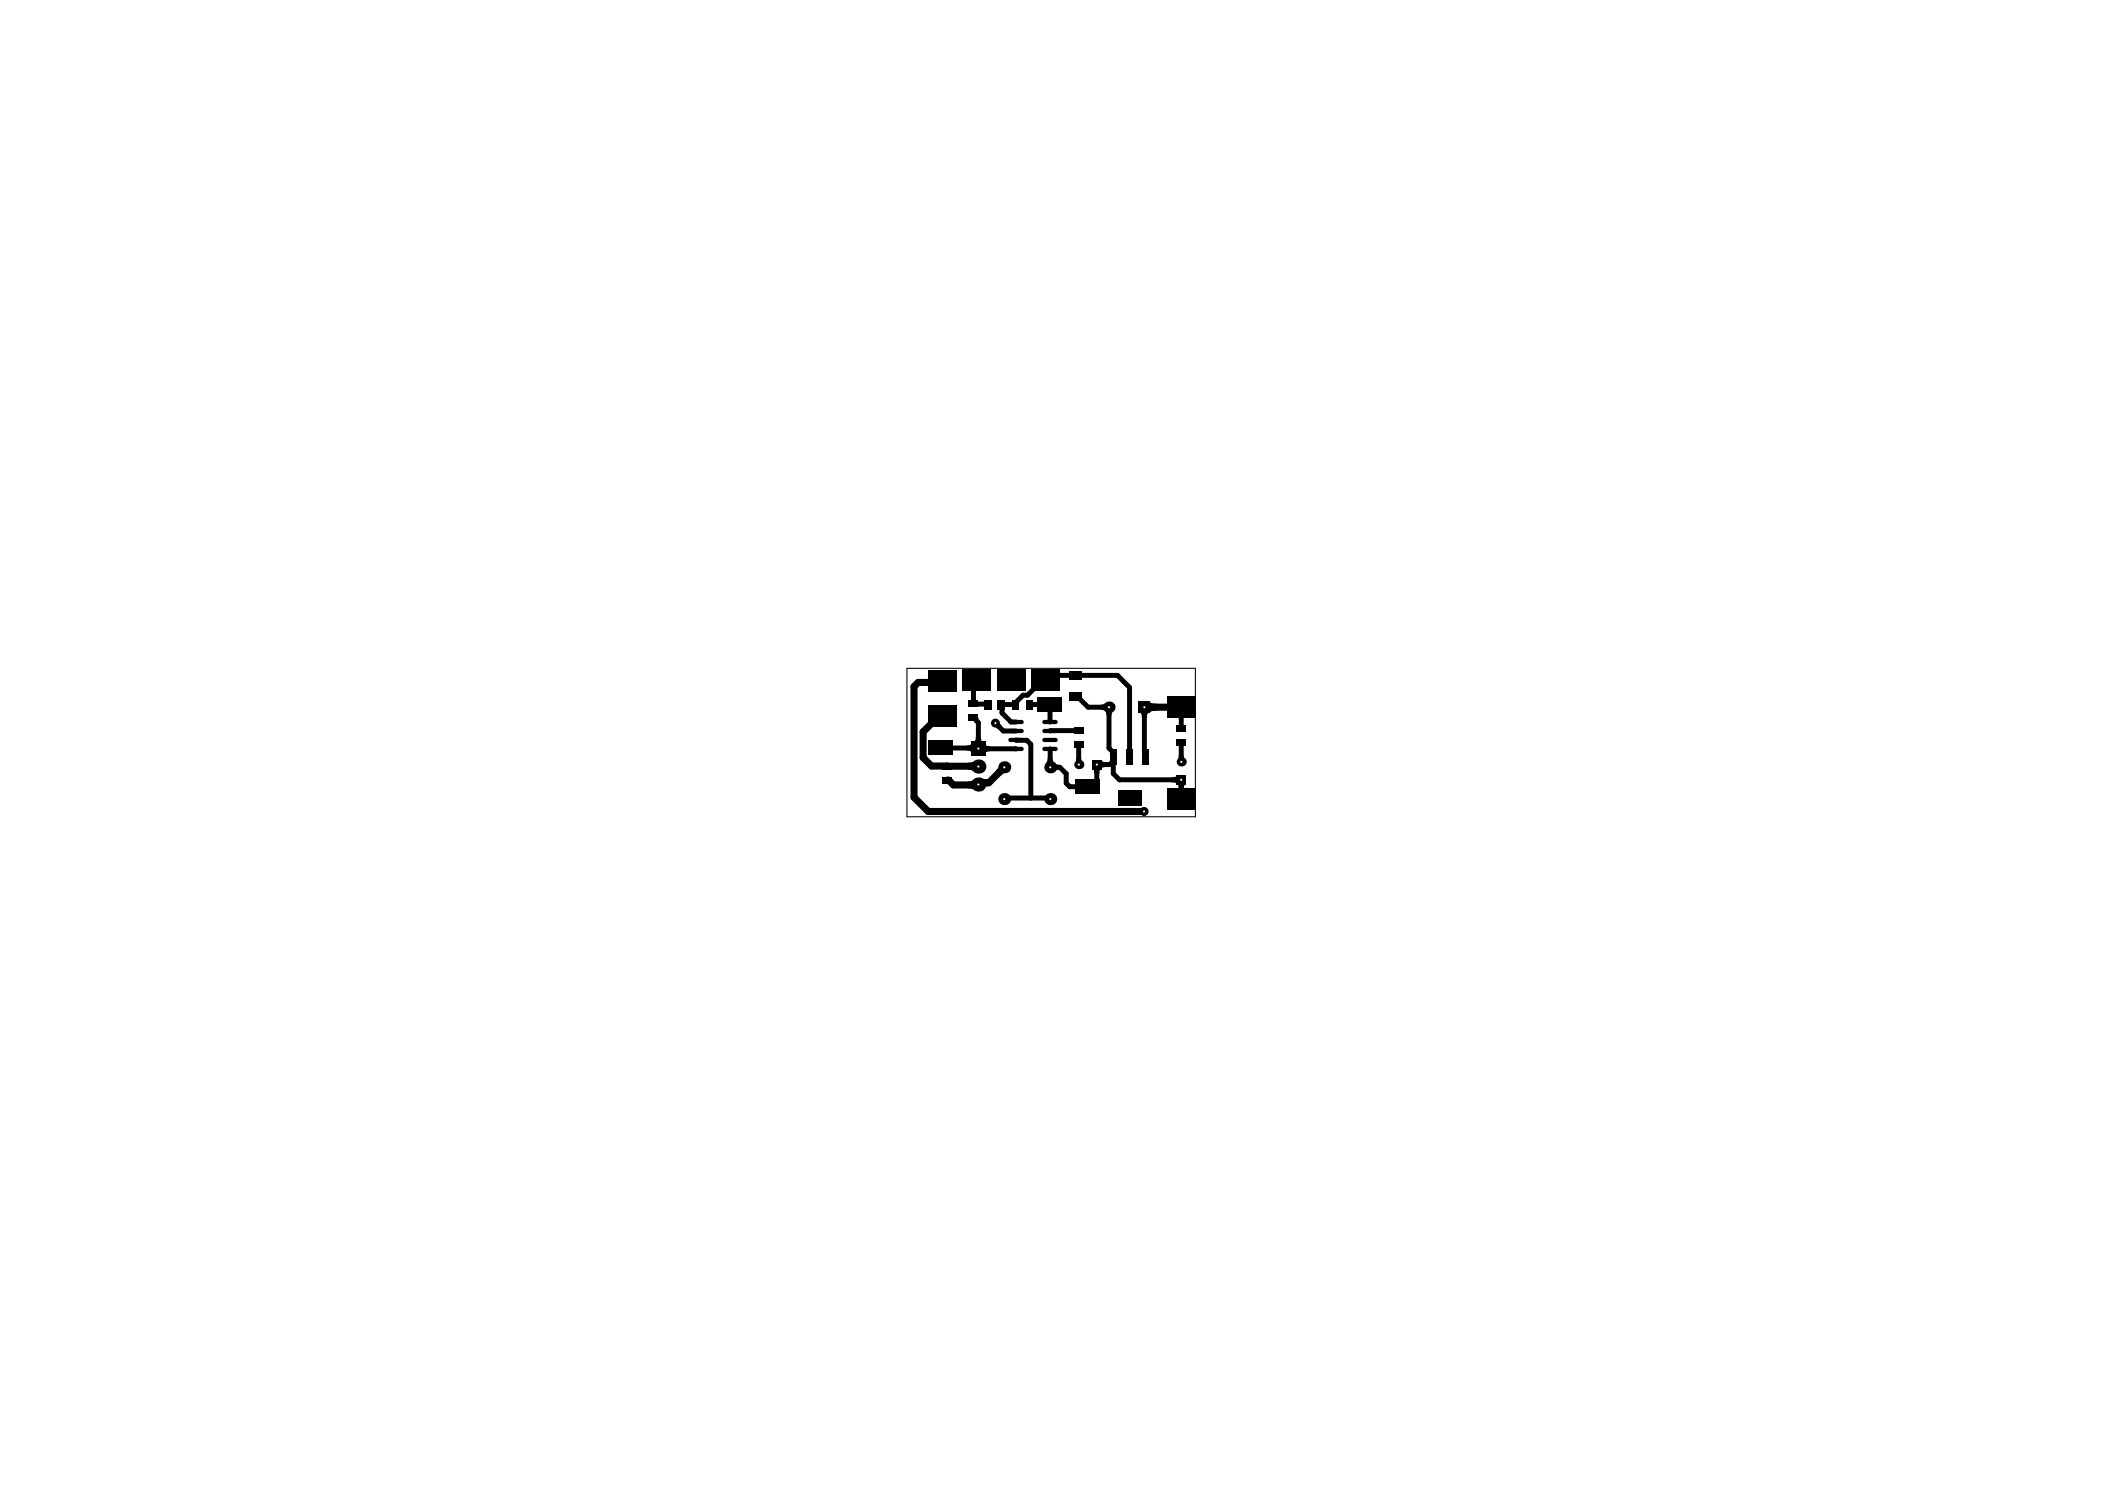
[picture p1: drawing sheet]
<svg xmlns="http://www.w3.org/2000/svg" width="297mm" height="210mm" viewBox="0 0 297 210" stroke-linecap="round" stroke-linejoin="round" font-family="sans-serif">
<path d="M128 94.3h40.7v20.9h-40.7z" fill="none" stroke="#000" stroke-width=".15"/>
<g fill="#000">
<path d="M162.3 99l.2 .2 .8 .1v1h-.4a.56 .56 0 0 0-.6 .3zM136.4 105.2h.2a.4 .4 0 0 0 .5-.4v1.4a.54 .54 0 0 0-.7-.3zM136.6 107.6l.8-.2-.1 1.4-.3-.2h-.4zM136.6 110.2h.4l.3-.2 .1 1.4-.8-.2zM137.7 103.9h.7v.3a.4 .4 0 0 0 .4 .4h-1.4a.54 .54 0 0 0 .3-.7zM138.7 109.9h.6l.2 1-.5 .1zM139.1 104.9a.54 .54 0 0 0 .7 .4v.7h-.3a.4 .4 0 0 0-.4 .3zM140.9 108.2l.8 .9-.5 .3-.7-.7zM140.5 102.6l.6-.6 .3 .4-.5 .5zM147.8 107l.7-.1 .1 .4 .2 .3h-1.2l.2-.2zM148.8 107.7l.3 .1 .4 .1v.7h-.4l-.3 .2zM151.9 106.9h.7l.1 .5h-.9z"/>
<path d="M154.1 108.5h1.3a.55 .55 0 0 0-.3 .7h-.7v-.3a.38 .38 0 0 0-.3-.4zM155.3 99.4l.6-.2v1.1l-.6-.2zM155.4 107.2a.55 .55 0 0 0 .7 .3v.7h-.2a.38 .38 0 0 0-.5 .3zM155.9 100.3h1.2l-.3 .7h-.7zM160.8 100.6h1.4a.53 .53 0 0 0-.4 .7h-.7v-.3a.39 .39 0 0 0-.3-.4zM165.3 109.7l.3-.1a.38 .38 0 0 0 .4-.2v1.2a.55 .55 0 0 0-.7-.2zM166.3 106.5h.7l.1 .5h-.9zM166 110.6h1.3a.55 .55 0 0 0-.3 .7h-.7v-.2a.38 .38 0 0 0-.3-.5z"/>
<circle cx="142.7" cy="96" r=".63"/>
<circle cx="143.3" cy="99.4" r=".35"/>
<circle cx="151.7" cy="95.3" r=".35"/>
<circle cx="148.2" cy="108.2" r=".35"/>
</g>
<g fill="none" stroke="#000" stroke-width=".7">
<path d="M137.8 96l-.4 .4v2.9l2 .1M145.3 99.4h2.8l.1 2.4M151.7 98.3h.3l1.5 1.5h3v5.7l.6 .6v3l.9 .9h8.7v2.7M161.5 99.8v6.1l.2 .2v.6M166.7 99.8v3M132.8 105.4v.1h5.2l.1 .1h5.3M137.4 101.3h.2l.1 .1v.2l.4 .3v3.7M140.5 102l1.1 1.1h1.8M141.7 112.7l.2-.1h6.2l.1 .1M143.4 101.8h-.7l-1.3-1.2v-1l-.2-.2h2.1v-.2l1.1-1.1h.6l2.1-2.1h.5l.7-.7h9.4l1.7 1.7v9.7M143.4 104.4h1.5l.6 .6v7.6M148.2 105.6v2.6"/>
<path d="M148.2 108.2h.1M152.2 103l-4 .1M152.2 105v2.8M152.2 107.8v.1M157.1 107.3l-.5 .6h-1.8v2.5l-.7 .6h-3.1l-.5-.5v-1.4l-1-.9h-1.3M166.7 104.7v2.8"/>
</g>
<path d="M133 96l-.2 .3h-3.2l-.6 .6v15.6l2 2h30.4M161.5 99.8h5.2M133 101h-.5l-2.2 2.2v3.7l1.1 1.2h6.7M141.7 108.2l-2.2 2.2h-1.2l-.3 .3h-3.5l-.6-.6h-.3" fill="none" stroke="#000" stroke-width="1"/>
<circle cx="142.7" cy="96" r=".15" fill="#fff"/>
<circle cx="140.5" cy="102" r=".63" fill="#000"/>
<circle cx="140.5" cy="102" r=".15" fill="#fff"/>
<circle cx="137.8" cy="96" r=".63" fill="#000"/>
<circle cx="137.8" cy="96" r=".15" fill="#fff"/>
<circle cx="161.4" cy="114.5" r=".63" fill="#000"/>
<circle cx="161.4" cy="114.5" r=".15" fill="#fff"/>
<circle cx="141.7" cy="108.2" r=".85" fill="#000"/>
<circle cx="141.7" cy="108.2" r=".15" fill="#fff"/>
<path d="M137.1 104.6h2v2h-2z" fill-rule="evenodd" fill="#000"/>
<circle cx="138.1" cy="105.6" r=".15" fill="#fff"/>
<path d="M166 109.4h1.3v1.3h-1.3z" fill-rule="evenodd" fill="#000"/>
<circle cx="166.7" cy="110" r=".15" fill="#fff"/>
<path d="M154.1 107.2h1.3v1.3h-1.3z" fill-rule="evenodd" fill="#000"/>
<circle cx="154.8" cy="107.9" r=".15" fill="#fff"/>
<circle cx="156.5" cy="99.8" r=".8" fill="#000"/>
<circle cx="156.5" cy="99.8" r=".15" fill="#fff"/>
<circle cx="138.1" cy="110.7" r="1" fill="#000"/>
<circle cx="138.1" cy="110.7" r=".15" fill="#fff"/>
<path d="M160.7 99h1.6v1.6h-1.6z" fill-rule="evenodd" fill="#000"/>
<circle cx="161.5" cy="99.8" r=".15" fill="#fff"/>
<circle cx="148.2" cy="108.2" r=".85" fill="#000"/>
<circle cx="148.2" cy="108.2" r=".15" fill="#fff"/>
<circle cx="141.7" cy="112.7" r=".85" fill="#000"/>
<circle cx="141.7" cy="112.7" r=".15" fill="#fff"/>
<circle cx="152.2" cy="107.9" r=".65" fill="#000"/>
<circle cx="152.2" cy="107.9" r=".15" fill="#fff"/>
<circle cx="166.7" cy="107.5" r=".65" fill="#000"/>
<circle cx="166.7" cy="107.5" r=".15" fill="#fff"/>
<circle cx="148.2" cy="112.7" r=".85" fill="#000"/>
<circle cx="148.2" cy="112.7" r=".15" fill="#fff"/>
<circle cx="138.1" cy="108.1" r="1" fill="#000"/>
<circle cx="138.1" cy="108.1" r=".15" fill="#fff"/>
<g fill="#000">
<path d="M131 94.5h4v3h-4z" fill-rule="evenodd"/>
<path d="M136.7 98.8h1.4v.9h-1.4z" fill-rule="evenodd"/>
<path d="M138.9 98.7h1v1.4h-1z" fill-rule="evenodd"/>
<path d="M135.8 94.5h4v3h-4z" fill-rule="evenodd"/>
<path d="M140.7 98.7h1v1.4h-1z" fill-rule="evenodd"/>
<path d="M140.7 94.5h4v3h-4z" fill-rule="evenodd"/>
<path d="M145.6 94.5h4v3h-4z" fill-rule="evenodd"/>
<path d="M150.8 97.7h1.8v1.1h-1.8z" fill-rule="evenodd"/>
<path d="M150.8 94.7h1.8v1.1h-1.8z" fill-rule="evenodd"/>
<path d="M132.9 107.6h1.4v.9h-1.4z" fill-rule="evenodd"/>
<path d="M132.9 109.6h1.4v.9h-1.4z" fill-rule="evenodd"/>
<path d="M131 104.4h3.5v2h-3.5z" fill-rule="evenodd"/>
<path d="M131 99.5h4v3h-4z" fill-rule="evenodd"/>
<path d="M136.7 100.8h1.4v.9h-1.4z" fill-rule="evenodd"/>
<path d="M142.8 98.7h.9v1.4h-.9z" fill-rule="evenodd"/>
<path d="M144.8 98.7h.9v1.4h-.9z" fill-rule="evenodd"/>
<path d="M146.4 98.4h3.5v2h-3.5z" fill-rule="evenodd"/>
<path d="M151.5 104.5h1.4v1h-1.4z" fill-rule="evenodd"/>
<path d="M151.5 102.5h1.4v1h-1.4z" fill-rule="evenodd"/>
<path d="M151.8 110h3.4v2h-3.4z" fill-rule="evenodd"/>
<path d="M156.6 105.7h1v2.1h-1z" fill-rule="evenodd"/>
<path d="M158.9 105.7h1v2.1h-1z" fill-rule="evenodd"/>
<path d="M157.8 111.5h3.2v2.1h-3.2z" fill-rule="evenodd"/>
<path d="M161.2 105.7h1v2.1h-1z" fill-rule="evenodd"/>
<path d="M166 104.3h1.4v.9h-1.4z" fill-rule="evenodd"/>
<path d="M166 102.3h1.4v.9h-1.4z" fill-rule="evenodd"/>
<path d="M164.7 98.3h4v3h-4z" fill-rule="evenodd"/>
<path d="M164.7 111.2h4v3h-4z" fill-rule="evenodd"/>
</g>
<path d="M142.6 105.6h1.6M142.6 104.4h1.6M142.6 103.1h1.6M142.6 101.8h1.6M147.4 105.6h1.6M147.4 104.4h1.6M147.4 103.1h1.6M147.4 101.8h1.6" fill="none" stroke="#000" stroke-width=".6"/>
</svg>
